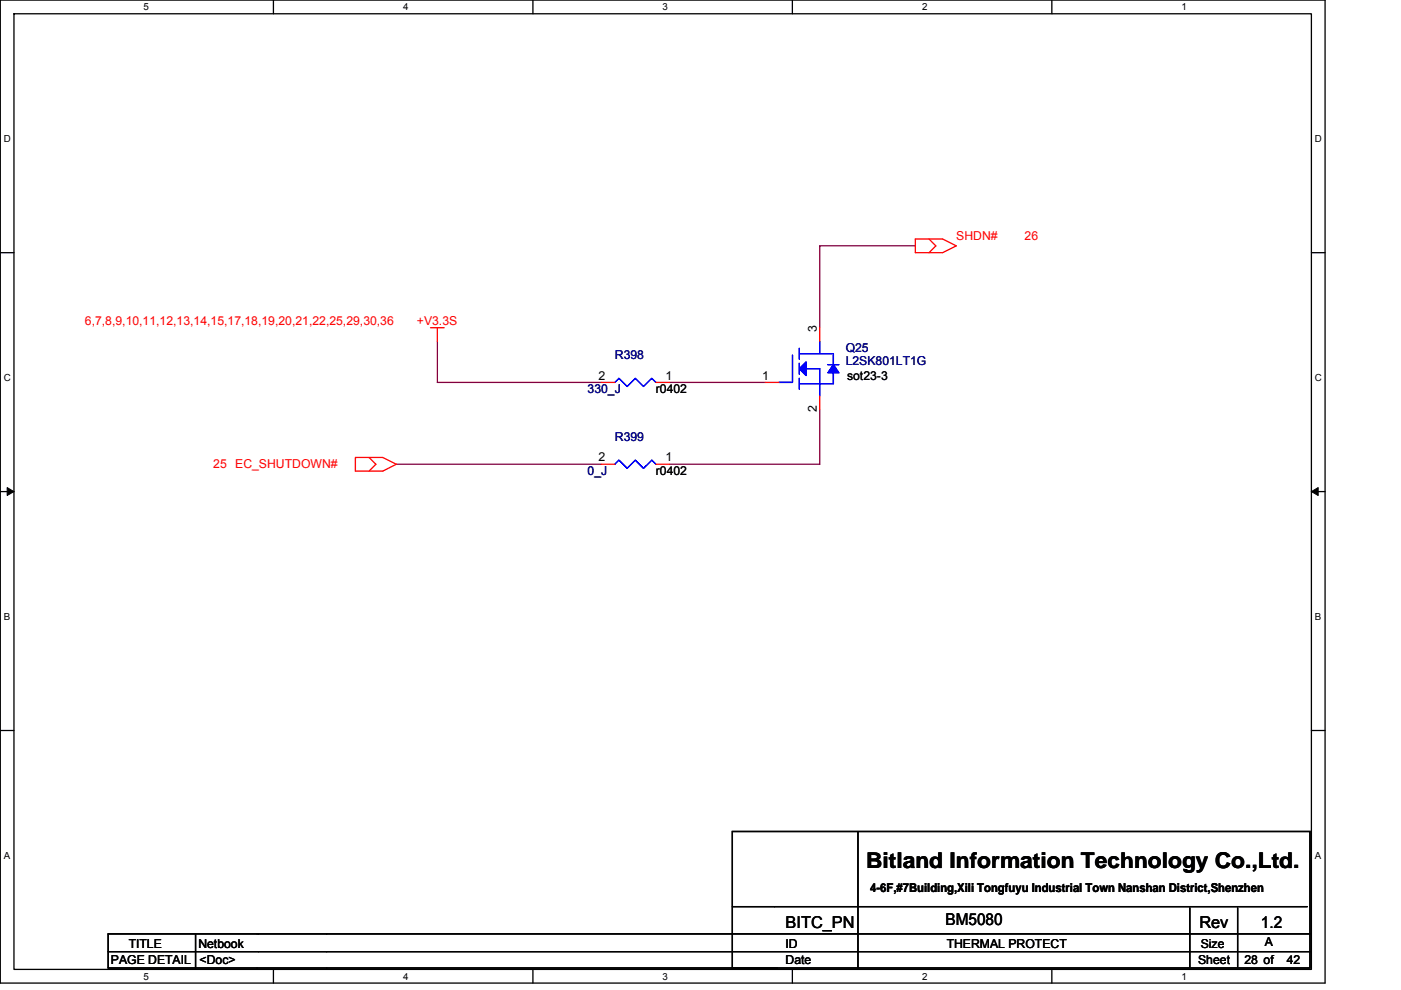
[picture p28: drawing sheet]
<svg xmlns="http://www.w3.org/2000/svg" width="297mm" height="210mm" viewBox="0 0 297 210" stroke-linecap="round" stroke-linejoin="round" font-family="sans-serif">
<defs><g id="words">
<text font-size="4.6" x="183.6" y="184.1">Bitland Information Technology Co.,Ltd.</text>
<g font-size="3.5">
<text x="166.6" y="196.8">BITC_PN</text>
<text x="200.4" y="196.3">BM5080</text>
<text x="254.3" y="196.8">Rev</text>
<text x="267.3" y="196.8">1.2</text>
</g>
<g font-size="2.6" fill="#f00">
<text x="202.8" y="51">SHDN#</text>
<text x="217.2" y="51">26</text>
<text x="18" y="69">6,7,8,9,10,11,12,13,14,15,17,18,19,20,21,22,25,29,30,36</text>
<text x="88.4" y="69">+V3.3S</text>
<text x="45.2" y="99.4">25 EC_SHUTDOWN#</text>
</g>
<g font-size="2.6">
<text x="173.2" y="70.4" transform="rotate(-90 173.2 70.4)">3</text>
<text x="126.9" y="80.5">2</text>
<text x="139.1" y="83.4">r0402</text>
<text x="141.1" y="80.5">1</text>
<text x="161.6" y="80.5">1</text>
<text x="179.6" y="80.5">sot23-3</text>
<text x="173.2" y="87.5" transform="rotate(-90 173.2 87.5)">2</text>
<text x="126.9" y="97.9">2</text>
<text x="139.1" y="100.8">r0402</text>
<text x="141.1" y="97.9">1</text>
<text x="184.5" y="189.2">4-6F,#7Building,Xili Tongfuyu Industrial Town Nanshan District,Shenzhen</text>
<text x="27.3" y="201">TITLE</text>
<text x="42.1" y="201">Netbook</text>
<text x="166.6" y="201">ID</text>
<text x="200.7" y="201">THERMAL PROTECT</text>
<text x="254.6" y="201">Size</text>
<text x="268.2" y="200.7">A</text>
<text x="23.5" y="204.5">PAGE DETAIL</text>
<text x="42.3" y="204.5">&lt;Doc&gt;</text>
<text x="166.6" y="204.5">Date</text>
<text x="254" y="204.5">Sheet</text>
<text x="263.9" y="204.5">28 of</text>
<text x="272.8" y="204.5">42</text>
</g>
<g font-size="2.6" fill="#000080">
<text x="130.4" y="76.2">R398</text>
<text x="179.3" y="74.7">Q25</text>
<text x="179.3" y="77.3">L2SK801LT1G</text>
<text x="124.6" y="83.4">330_J</text>
<text x="130.4" y="93.6">R399</text>
<text x="124.6" y="100.8">0_J</text>
</g>
<g font-size="2.1">
<text x="30.5" y="2.2">5</text>
<text x="85.5" y="2.2">4</text>
<text x="140.5" y="2.2">3</text>
<text x="195.5" y="2.2">2</text>
<text x="250.5" y="2.2">1</text>
<text x=".8" y="30.1">D</text>
<text x="278.8" y="30.1">D</text>
<text x=".8" y="80.8">C</text>
<text x="278.8" y="80.8">C</text>
<text x=".8" y="131.4">B</text>
<text x="278.8" y="131.4">B</text>
<text x=".8" y="182.1">A</text>
<text x="278.8" y="182.1">A</text>
<text x="30.5" y="207.8">5</text>
<text x="85.5" y="207.8">4</text>
<text x="140.5" y="207.8">3</text>
<text x="195.5" y="207.8">2</text>
<text x="250.5" y="207.8">1</text>
</g>
</g></defs>
<path d="M.1 0h280.8v208.5h-280.8zM3 2.9h275v202.7h-275z" fill="none" stroke="#000" stroke-width=".28"/>
<g fill="#fff">
<path d="M30.5 .3h1.1v2.3h-1.1z"/>
<path d="M30.5 205.9h1.1v2.3h-1.1z"/>
</g>
<path d="M58 0v2.9M58 205.6v2.9" fill="none" stroke="#000" stroke-width=".28"/>
<g fill="#fff">
<path d="M85.5 .3h1.1v2.3h-1.1z"/>
<path d="M85.5 205.9h1.1v2.3h-1.1z"/>
</g>
<path d="M113 0v2.9M113 205.6v2.9" fill="none" stroke="#000" stroke-width=".28"/>
<g fill="#fff">
<path d="M140.5 .3h1.1v2.3h-1.1z"/>
<path d="M140.5 205.9h1.1v2.3h-1.1z"/>
</g>
<path d="M168 0v2.9M168 205.6v2.9" fill="none" stroke="#000" stroke-width=".28"/>
<g fill="#fff">
<path d="M195.5 .3h1.2v2.3h-1.2z"/>
<path d="M195.5 205.9h1.2v2.3h-1.2z"/>
</g>
<path d="M223 0v2.9M223 205.6v2.9" fill="none" stroke="#000" stroke-width=".28"/>
<g fill="#fff">
<path d="M250.5 .3h1.2v2.3h-1.2z"/>
<path d="M250.5 205.9h1.2v2.3h-1.2z"/>
<path d="M.8 28.3h1.5v2.3h-1.5z"/>
<path d="M278.8 28.3h1.5v2.3h-1.5z"/>
<path d="M.8 78.9h1.5v2.3h-1.5z"/>
<path d="M278.8 78.9h1.5v2.3h-1.5z"/>
</g>
<path d="M.1 53.6h2.9M278 53.6h2.9" fill="none" stroke="#000" stroke-width=".28"/>
<g fill="#fff">
<path d="M.8 129.6h1.4v2.3h-1.4z"/>
<path d="M278.8 129.6h1.4v2.3h-1.4z"/>
</g>
<path d="M.1 104.3h2.9M278 104.3h2.9" fill="none" stroke="#000" stroke-width=".28"/>
<path d="M1.5 103.4l1.5 .9-1.5 .8zM278 104.3l1.5-.9v1.7z" fill="#000" stroke="#000" stroke-width=".21"/>
<g fill="#fff">
<path d="M.8 180.3h1.4v2.3h-1.4z"/>
<path d="M278.8 180.3h1.4v2.3h-1.4z"/>
</g>
<path d="M.1 154.9h2.9M278 154.9h2.9M155.3 176.4h122.4v28.9h-122.4zM181.9 176.4v28.9M41.5 198.1v7.2M155.3 192.3h121.9M252.3 192.6v12.4M262.4 192.6v12.4M277.7 198.1h-254.8v7.2h141.9M22.9 201.8h254.8" fill="none" stroke="#000" stroke-width=".28"/>
<path d="M194.1 52.2h-20.3v17.3M92.7 72.4v8.7h34.8M84 98.5h43.5M141.9 81.1h20.3M173.8 86.9v11.6h-31.9" fill="none" stroke="#800040" stroke-width=".28"/>
<g fill="none" stroke="#f00" stroke-width=".28">
<path d="M194.1 50.7h5.8l2.9 1.5-2.9 1.4h-5.8zM197 50.7l1.4 1.5-1.4 1.4M91.3 69.5h2.9M92.7 69.5v2.9M173.8 69.5v2.9M75.4 97h5.7l2.9 1.5-2.9 1.4h-5.7zM78.2 97l1.5 1.5-1.5 1.4M127.5 81.1h2.9M127.5 98.5h2.9M139.1 81.1h2.8M139.1 98.5h2.8M162.2 81.1h2.9"/>
<path d="M173.8 84v2.9"/>
</g>
<path d="M168 75.3v5.8h-2.9M169.5 75h7.2v2.3M169.5 77v2.4M169.5 73.9v2.3M170.9 78.2h2.9v5.8M173.8 72.4v2.6M175.5 77.3h2.4M176.7 79.1v2.3h-7.2M130.4 81.1l.8-.9 1.8 1.8 1.7-1.8 1.7 1.8 1.8-1.8 .9 .9M130.4 98.5l.8-.9 1.8 1.7 1.7-1.7 1.7 1.7 1.8-1.7 .9 .9M169.5 80.2v2.3" fill="none" stroke="#00f" stroke-width=".28"/>
<g fill="#00f" stroke="#00f" stroke-width=".28">
<path d="M176.7 77.3l1.2 1.8h-2.4z" fill-rule="evenodd"/>
<path d="M170.9 76.8v2.9l-1.4-1.5z" fill-rule="evenodd"/>
<path d="M176.7 77.3l1.2 1.8h-2.4z" fill-rule="evenodd"/>
<path d="M170.9 76.8v2.9l-1.4-1.5z" fill-rule="evenodd"/>
</g>
<use href="#words"/>
</svg>
